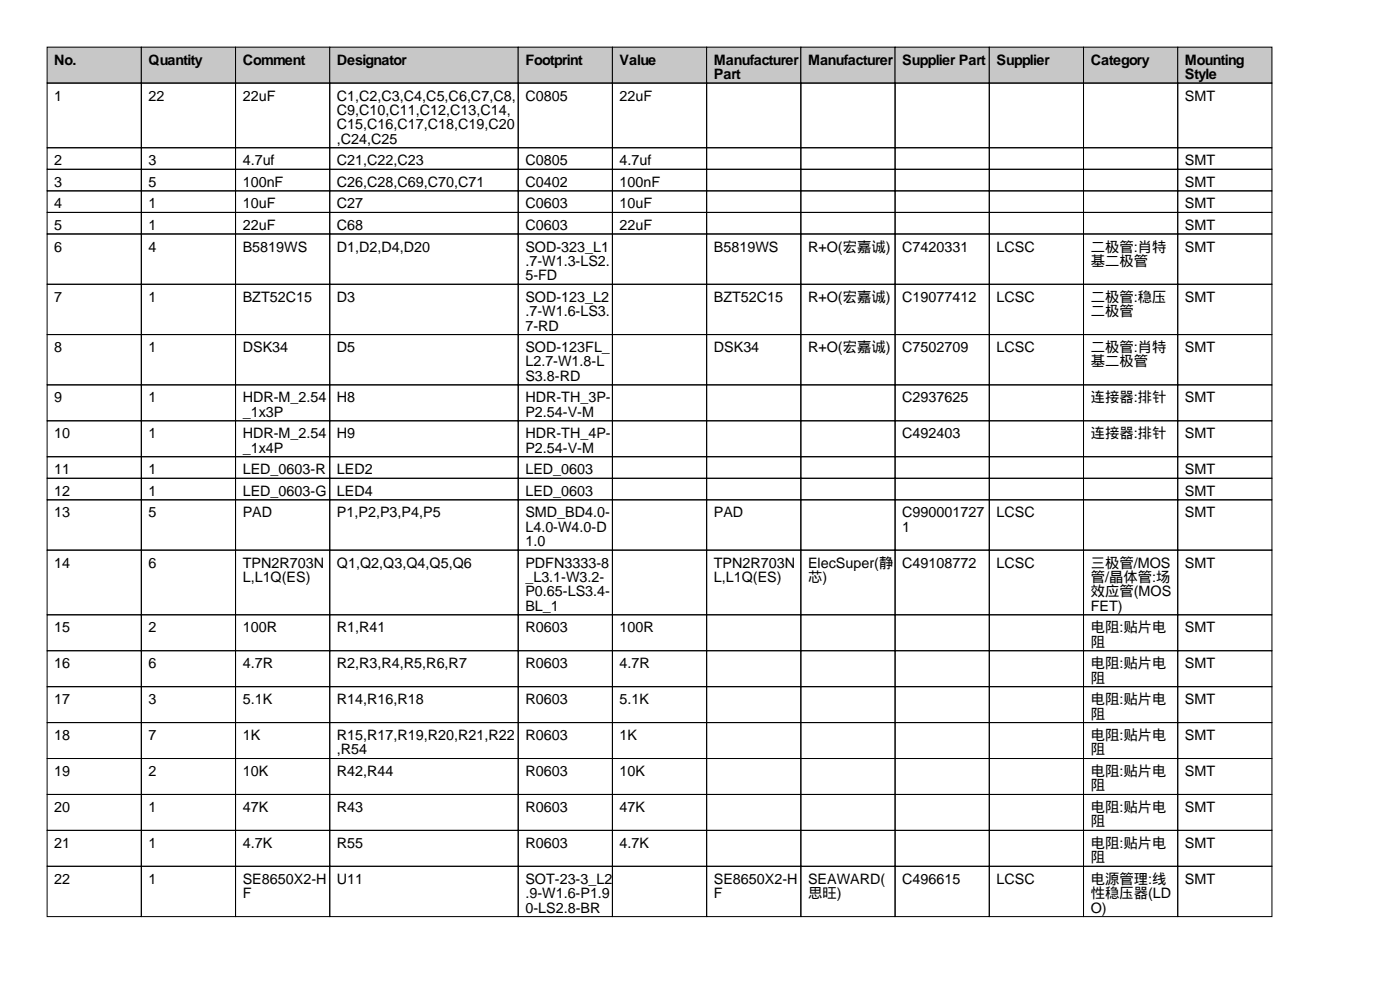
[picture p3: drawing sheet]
<svg xmlns="http://www.w3.org/2000/svg" width="297mm" height="210mm" viewBox="0 0 297 210" stroke-linecap="round" stroke-linejoin="round" font-family="sans-serif">
<defs><g id="words">
<g font-size="3">
<text x="11.5" y="13.7">No.</text>
<text x="31.5" y="13.7">Quantity</text>
<text x="51.5" y="13.7">Comment</text>
<text x="71.5" y="13.7">Designator</text>
<text x="111.5" y="13.7">Footprint</text>
<text x="131.5" y="13.7">Value</text>
<text x="151.5" y="13.7">Manufacturer</text>
<text x="151.5" y="16.8">Part</text>
<text x="171.5" y="13.7">Manufacturer</text>
<text x="191.5" y="13.7">Supplier Part</text>
<text x="211.5" y="13.7">Supplier</text>
<text x="231.5" y="13.7">Category</text>
<text x="251.5" y="13.7">Mounting</text>
<text x="251.5" y="16.8">Style</text>
<text x="11.5" y="21.3">1</text>
<text x="31.5" y="21.3">22</text>
<text x="51.5" y="21.3">22uF</text>
<text x="71.5" y="21.3">C1,C2,C3,C4,C5,C6,C7,C8,</text>
<text x="111.5" y="21.3">C0805</text>
<text x="131.5" y="21.3">22uF</text>
<text x="251.5" y="21.3">SMT</text>
<text x="71.5" y="24.4">C9,C10,C11,C12,C13,C14,</text>
<text x="71.5" y="27.4">C15,C16,C17,C18,C19,C20</text>
<text x="11.5" y="35.1">2</text>
<text x="31.5" y="35.1">3</text>
<text x="51.5" y="35.1">4.7uf</text>
<text x="71.5" y="30.5">,C24,C25</text>
<text x="71.5" y="35.1">C21,C22,C23</text>
<text x="111.5" y="35.1">C0805</text>
<text x="131.5" y="35.1">4.7uf</text>
<text x="251.5" y="35.1">SMT</text>
<text x="11.5" y="39.6">3</text>
<text x="31.5" y="39.6">5</text>
<text x="51.5" y="39.6">100nF</text>
<text x="71.5" y="39.6">C26,C28,C69,C70,C71</text>
<text x="111.5" y="39.6">C0402</text>
<text x="131.5" y="39.6">100nF</text>
<text x="251.5" y="39.6">SMT</text>
<text x="11.5" y="44.2">4</text>
<text x="31.5" y="44.2">1</text>
<text x="51.5" y="44.2">10uF</text>
<text x="71.5" y="44.2">C27</text>
<text x="111.5" y="44.2">C0603</text>
<text x="131.5" y="44.2">10uF</text>
<text x="251.5" y="44.2">SMT</text>
<text x="11.5" y="48.8">5</text>
<text x="11.5" y="53.3">6</text>
<text x="31.5" y="48.8">1</text>
<text x="31.5" y="53.3">4</text>
<text x="51.5" y="48.8">22uF</text>
<text x="51.5" y="53.3">B5819WS</text>
<text x="71.5" y="48.8">C68</text>
<text x="71.5" y="53.3">D1,D2,D4,D20</text>
<text x="111.5" y="48.8">C0603</text>
<text x="111.5" y="53.3">SOD-323_L1</text>
<text x="131.5" y="48.8">22uF</text>
<text x="151.5" y="53.3">B5819WS</text>
<text x="171.5" y="53.3">R+O(宏嘉诚)</text>
<text x="191.5" y="53.3">C7420331</text>
<text x="211.5" y="53.3">LCSC</text>
<text x="231.5" y="53.3">二极管:肖特</text>
<text x="251.5" y="48.8">SMT</text>
<text x="251.5" y="53.3">SMT</text>
<text x="111.5" y="56.4">.7-W1.3-LS2.</text>
<text x="111.5" y="59.4">5-FD</text>
<text x="231.5" y="56.4">基二极管</text>
<text x="11.5" y="64">7</text>
<text x="31.5" y="64">1</text>
<text x="51.5" y="64">BZT52C15</text>
<text x="71.5" y="64">D3</text>
<text x="111.5" y="64">SOD-123_L2</text>
<text x="151.5" y="64">BZT52C15</text>
<text x="171.5" y="64">R+O(宏嘉诚)</text>
<text x="191.5" y="64">C19077412</text>
<text x="211.5" y="64">LCSC</text>
<text x="231.5" y="64">二极管:稳压</text>
<text x="251.5" y="64">SMT</text>
<text x="111.5" y="67.1">.7-W1.6-LS3.</text>
<text x="111.5" y="70.1">7-RD</text>
<text x="231.5" y="67.1">二极管</text>
<text x="11.5" y="74.7">8</text>
<text x="31.5" y="74.7">1</text>
<text x="51.5" y="74.7">DSK34</text>
<text x="71.5" y="74.7">D5</text>
<text x="111.5" y="74.7">SOD-123FL_</text>
<text x="111.5" y="77.7">L2.7-W1.8-L</text>
<text x="151.5" y="74.7">DSK34</text>
<text x="171.5" y="74.7">R+O(宏嘉诚)</text>
<text x="191.5" y="74.7">C7502709</text>
<text x="211.5" y="74.7">LCSC</text>
<text x="231.5" y="74.7">二极管:肖特</text>
<text x="231.5" y="77.7">基二极管</text>
<text x="251.5" y="74.7">SMT</text>
<text x="111.5" y="80.8">S3.8-RD</text>
<text x="11.5" y="85.3">9</text>
<text x="31.5" y="85.3">1</text>
<text x="51.5" y="85.3">HDR-M_2.54</text>
<text x="51.5" y="88.4">_1x3P</text>
<text x="71.5" y="85.3">H8</text>
<text x="111.5" y="85.3">HDR-TH_3P-</text>
<text x="111.5" y="88.4">P2.54-V-M</text>
<text x="191.5" y="85.3">C2937625</text>
<text x="231.5" y="85.3">连接器:排针</text>
<text x="251.5" y="85.3">SMT</text>
<text x="11.5" y="93">10</text>
<text x="31.5" y="93">1</text>
<text x="51.5" y="93">HDR-M_2.54</text>
<text x="71.5" y="93">H9</text>
<text x="111.5" y="93">HDR-TH_4P-</text>
<text x="191.5" y="93">C492403</text>
<text x="231.5" y="93">连接器:排针</text>
<text x="251.5" y="93">SMT</text>
<text x="11.5" y="100.6">11</text>
<text x="31.5" y="100.6">1</text>
<text x="51.5" y="96">_1x4P</text>
<text x="51.5" y="100.6">LED_0603-R</text>
<text x="71.5" y="100.6">LED2</text>
<text x="111.5" y="96">P2.54-V-M</text>
<text x="111.5" y="100.6">LED_0603</text>
<text x="251.5" y="100.6">SMT</text>
<text x="11.5" y="105.2">12</text>
<text x="31.5" y="105.2">1</text>
<text x="51.5" y="105.2">LED_0603-G</text>
<text x="71.5" y="105.2">LED4</text>
<text x="111.5" y="105.2">LED_0603</text>
<text x="251.5" y="105.2">SMT</text>
<text x="11.5" y="109.7">13</text>
<text x="31.5" y="109.7">5</text>
<text x="51.5" y="109.7">PAD</text>
<text x="71.5" y="109.7">P1,P2,P3,P4,P5</text>
<text x="111.5" y="109.7">SMD_BD4.0-</text>
<text x="111.5" y="112.8">L4.0-W4.0-D</text>
<text x="151.5" y="109.7">PAD</text>
<text x="191.5" y="109.7">C990001727</text>
<text x="191.5" y="112.8">1</text>
<text x="211.5" y="109.7">LCSC</text>
<text x="251.5" y="109.7">SMT</text>
<text x="111.5" y="115.8">1.0</text>
<text x="11.5" y="120.4">14</text>
<text x="31.5" y="120.4">6</text>
<text x="51.5" y="120.4">TPN2R703N</text>
<text x="51.5" y="123.4">L,L1Q(ES)</text>
<text x="71.5" y="120.4">Q1,Q2,Q3,Q4,Q5,Q6</text>
<text x="111.5" y="120.4">PDFN3333-8</text>
<text x="111.5" y="123.4">_L3.1-W3.2-</text>
<text x="151.5" y="120.4">TPN2R703N</text>
<text x="151.5" y="123.4">L,L1Q(ES)</text>
<text x="171.5" y="120.4">ElecSuper(静</text>
<text x="171.5" y="123.4">芯)</text>
<text x="191.5" y="120.4">C49108772</text>
<text x="211.5" y="120.4">LCSC</text>
<text x="231.5" y="120.4">三极管/MOS</text>
<text x="231.5" y="123.4">管/晶体管:场</text>
<text x="251.5" y="120.4">SMT</text>
<text x="111.5" y="126.5">P0.65-LS3.4-</text>
<text x="111.5" y="129.5">BL_1</text>
<text x="231.5" y="126.5">效应管(MOS</text>
<text x="231.5" y="129.5">FET)</text>
<text x="11.5" y="134.1">15</text>
<text x="31.5" y="134.1">2</text>
<text x="51.5" y="134.1">100R</text>
<text x="71.5" y="134.1">R1,R41</text>
<text x="111.5" y="134.1">R0603</text>
<text x="131.5" y="134.1">100R</text>
<text x="231.5" y="134.1">电阻:贴片电</text>
<text x="231.5" y="137.2">阻</text>
<text x="251.5" y="134.1">SMT</text>
<text x="11.5" y="141.7">16</text>
<text x="31.5" y="141.7">6</text>
<text x="51.5" y="141.7">4.7R</text>
<text x="71.5" y="141.7">R2,R3,R4,R5,R6,R7</text>
<text x="111.5" y="141.7">R0603</text>
<text x="131.5" y="141.7">4.7R</text>
<text x="231.5" y="141.7">电阻:贴片电</text>
<text x="251.5" y="141.7">SMT</text>
<text x="11.5" y="149.4">17</text>
<text x="31.5" y="149.4">3</text>
<text x="51.5" y="149.4">5.1K</text>
<text x="71.5" y="149.4">R14,R16,R18</text>
<text x="111.5" y="149.4">R0603</text>
<text x="131.5" y="149.4">5.1K</text>
<text x="231.5" y="144.8">阻</text>
<text x="231.5" y="149.4">电阻:贴片电</text>
<text x="251.5" y="149.4">SMT</text>
<text x="231.5" y="152.4">阻</text>
<text x="11.5" y="157">18</text>
<text x="31.5" y="157">7</text>
<text x="51.5" y="157">1K</text>
<text x="71.5" y="157">R15,R17,R19,R20,R21,R22</text>
<text x="71.5" y="160">,R54</text>
<text x="111.5" y="157">R0603</text>
<text x="131.5" y="157">1K</text>
<text x="231.5" y="157">电阻:贴片电</text>
<text x="231.5" y="160">阻</text>
<text x="251.5" y="157">SMT</text>
<text x="11.5" y="164.6">19</text>
<text x="31.5" y="164.6">2</text>
<text x="51.5" y="164.6">10K</text>
<text x="71.5" y="164.6">R42,R44</text>
<text x="111.5" y="164.6">R0603</text>
<text x="131.5" y="164.6">10K</text>
<text x="231.5" y="164.6">电阻:贴片电</text>
<text x="231.5" y="167.6">阻</text>
<text x="251.5" y="164.6">SMT</text>
<text x="11.5" y="172.2">20</text>
<text x="31.5" y="172.2">1</text>
<text x="51.5" y="172.2">47K</text>
<text x="71.5" y="172.2">R43</text>
<text x="111.5" y="172.2">R0603</text>
<text x="131.5" y="172.2">47K</text>
<text x="231.5" y="172.2">电阻:贴片电</text>
<text x="251.5" y="172.2">SMT</text>
<text x="11.5" y="179.8">21</text>
<text x="31.5" y="179.8">1</text>
<text x="51.5" y="179.8">4.7K</text>
<text x="71.5" y="179.8">R55</text>
<text x="111.5" y="179.8">R0603</text>
<text x="131.5" y="179.8">4.7K</text>
<text x="231.5" y="175.3">阻</text>
<text x="231.5" y="179.8">电阻:贴片电</text>
<text x="251.5" y="179.8">SMT</text>
<text x="231.5" y="182.9">阻</text>
<text x="11.5" y="187.5">22</text>
<text x="31.5" y="187.5">1</text>
<text x="51.5" y="187.5">SE8650X2-H</text>
<text x="51.5" y="190.5">F</text>
<text x="71.5" y="187.5">U11</text>
<text x="111.5" y="187.5">SOT-23-3_L2</text>
<text x="111.5" y="190.5">.9-W1.6-P1.9</text>
<text x="151.5" y="187.5">SE8650X2-H</text>
<text x="151.5" y="190.5">F</text>
<text x="171.5" y="187.5">SEAWARD(</text>
<text x="171.5" y="190.5">思旺)</text>
<text x="191.5" y="187.5">C496615</text>
<text x="211.5" y="187.5">LCSC</text>
<text x="231.5" y="187.5">电源管理:线</text>
<text x="231.5" y="190.5">性稳压器(LD</text>
<text x="251.5" y="187.5">SMT</text>
<text x="111.5" y="193.6">0-LS2.8-BR</text>
<text x="231.5" y="193.6">O)</text>
</g>
</g></defs>
<g fill="#c7c7c7" stroke="#000" stroke-width=".21">
<path d="M10 10h20v7.6h-20z"/>
<path d="M30 10h20v7.6h-20z"/>
<path d="M50 10h20v7.6h-20z"/>
<path d="M70 10h40v7.6h-40z"/>
<path d="M110 10h20v7.6h-20z"/>
<path d="M130 10h20v7.6h-20z"/>
<path d="M150 10h20v7.6h-20z"/>
<path d="M170 10h20v7.6h-20z"/>
<path d="M190 10h20v7.6h-20z"/>
<path d="M210 10h20v7.6h-20z"/>
<path d="M230 10h20v7.6h-20z"/>
<path d="M250 10h20v7.6h-20z"/>
</g>
<g fill="none" stroke="#000" stroke-width=".21">
<path d="M10 17.6h20v13.7h-20zM30 17.6h20v13.7h-20zM50 17.6h20v13.7h-20zM70 17.6h40v13.7h-40zM110 17.6h20v13.7h-20zM130 17.6h20v13.7h-20zM150 17.6h20v13.7h-20zM170 17.6h20v13.7h-20zM190 17.6h20v13.7h-20zM210 17.6h20v13.7h-20zM230 17.6h20v13.7h-20zM250 17.6h20v13.7h-20z"/>
<path d="M10 31.3h20v4.6h-20zM10 35.9h20v4.6h-20zM30 31.3h20v4.6h-20zM30 35.9h20v4.6h-20zM50 31.3h20v4.6h-20zM50 35.9h20v4.6h-20zM70 31.3h40v4.6h-40zM70 35.9h40v4.6h-40zM110 31.3h20v4.6h-20zM110 35.9h20v4.6h-20zM130 31.3h20v4.6h-20zM130 35.9h20v4.6h-20z"/>
<path d="M150 31.3h20v4.6h-20zM150 35.9h20v4.6h-20zM170 31.3h20v4.6h-20zM170 35.9h20v4.6h-20zM190 31.3h20v4.6h-20zM190 35.9h20v4.6h-20zM210 31.3h20v4.6h-20zM210 35.9h20v4.6h-20zM230 31.3h20v4.6h-20zM230 35.9h20v4.6h-20zM250 31.3h20v4.6h-20zM250 35.9h20v4.6h-20z"/>
<path d="M10 40.5h20v4.6h-20zM10 45.1h20v4.5h-20zM10 49.6h20v10.7h-20zM30 40.5h20v4.6h-20zM30 45.1h20v4.5h-20zM30 49.6h20v10.7h-20zM50 40.5h20v4.6h-20zM50 45.1h20v4.5h-20zM50 49.6h20v10.7h-20zM70 40.5h40v4.6h-40zM70 45.1h40v4.5h-40zM70 49.6h40v10.7h-40z"/>
<path d="M110 40.5h20v4.6h-20zM110 45.1h20v4.5h-20zM110 49.6h20v10.7h-20zM130 40.5h20v4.6h-20zM130 45.1h20v4.5h-20zM130 49.6h20v10.7h-20zM150 40.5h20v4.6h-20zM150 45.1h20v4.5h-20zM150 49.6h20v10.7h-20zM170 40.5h20v4.6h-20zM170 45.1h20v4.5h-20zM170 49.6h20v10.7h-20z"/>
<path d="M190 40.5h20v4.6h-20zM190 45.1h20v4.5h-20zM190 49.6h20v10.7h-20zM210 40.5h20v4.6h-20zM210 45.1h20v4.5h-20zM210 49.6h20v10.7h-20zM230 40.5h20v4.6h-20zM230 45.1h20v4.5h-20zM230 49.6h20v10.7h-20zM250 40.5h20v4.6h-20zM250 45.1h20v4.5h-20zM250 49.6h20v10.7h-20z"/>
<path d="M10 60.3h20v10.7h-20zM10 71h20v10.6h-20zM30 60.3h20v10.7h-20zM30 71h20v10.6h-20zM50 60.3h20v10.7h-20zM50 71h20v10.6h-20zM70 60.3h40v10.7h-40zM70 71h40v10.6h-40zM110 60.3h20v10.7h-20zM110 71h20v10.6h-20zM130 60.3h20v10.7h-20zM130 71h20v10.6h-20z"/>
<path d="M150 60.3h20v10.7h-20zM150 71h20v10.6h-20zM170 60.3h20v10.7h-20zM170 71h20v10.6h-20zM190 60.3h20v10.7h-20zM190 71h20v10.6h-20zM210 60.3h20v10.7h-20zM210 71h20v10.6h-20zM230 60.3h20v10.7h-20zM230 71h20v10.6h-20zM250 60.3h20v10.7h-20zM250 71h20v10.6h-20z"/>
<path d="M10 81.6h20v7.6h-20zM10 89.2h20v7.7h-20zM10 96.9h20v4.5h-20zM30 81.6h20v7.6h-20zM30 89.2h20v7.7h-20zM30 96.9h20v4.5h-20zM50 81.6h20v7.6h-20zM50 89.2h20v7.7h-20zM50 96.9h20v4.5h-20zM70 81.6h40v7.6h-40zM70 89.2h40v7.7h-40zM70 96.9h40v4.5h-40z"/>
<path d="M110 81.6h20v7.6h-20zM110 89.2h20v7.7h-20zM110 96.9h20v4.5h-20zM130 81.6h20v7.6h-20zM130 89.2h20v7.7h-20zM130 96.9h20v4.5h-20zM150 81.6h20v7.6h-20zM150 89.2h20v7.7h-20zM150 96.9h20v4.5h-20zM170 81.6h20v7.6h-20zM170 89.2h20v7.7h-20zM170 96.9h20v4.5h-20z"/>
<path d="M190 81.6h20v7.6h-20zM190 89.2h20v7.7h-20zM190 96.9h20v4.5h-20zM210 81.6h20v7.6h-20zM210 89.2h20v7.7h-20zM210 96.9h20v4.5h-20zM230 81.6h20v7.6h-20zM230 89.2h20v7.7h-20zM230 96.9h20v4.5h-20zM250 81.6h20v7.6h-20zM250 89.2h20v7.7h-20zM250 96.9h20v4.5h-20z"/>
<path d="M10 101.4h20v4.6h-20zM10 106h20v10.7h-20zM10 116.7h20v13.7h-20zM30 101.4h20v4.6h-20zM30 106h20v10.7h-20zM30 116.7h20v13.7h-20zM50 101.4h20v4.6h-20zM50 106h20v10.7h-20zM50 116.7h20v13.7h-20zM70 101.4h40v4.6h-40zM70 106h40v10.7h-40zM70 116.7h40v13.7h-40z"/>
<path d="M110 101.4h20v4.6h-20zM110 106h20v10.7h-20zM110 116.7h20v13.7h-20zM130 101.4h20v4.6h-20zM130 106h20v10.7h-20zM130 116.7h20v13.7h-20zM150 101.4h20v4.6h-20zM150 106h20v10.7h-20zM150 116.7h20v13.7h-20zM170 101.4h20v4.6h-20zM170 106h20v10.7h-20zM170 116.7h20v13.7h-20z"/>
<path d="M190 101.4h20v4.6h-20zM190 106h20v10.7h-20zM190 116.7h20v13.7h-20zM210 101.4h20v4.6h-20zM210 106h20v10.7h-20zM210 116.7h20v13.7h-20zM230 101.4h20v4.6h-20zM230 106h20v10.7h-20zM230 116.7h20v13.7h-20zM250 101.4h20v4.6h-20zM250 106h20v10.7h-20zM250 116.7h20v13.7h-20z"/>
<path d="M10 130.4h20v7.6h-20zM10 138h20v7.6h-20zM30 130.4h20v7.6h-20zM30 138h20v7.6h-20zM50 130.4h20v7.6h-20zM50 138h20v7.6h-20zM70 130.4h40v7.6h-40zM70 138h40v7.6h-40zM110 130.4h20v7.6h-20zM110 138h20v7.6h-20zM130 130.4h20v7.6h-20zM130 138h20v7.6h-20z"/>
<path d="M150 130.4h20v7.6h-20zM150 138h20v7.6h-20zM170 130.4h20v7.6h-20zM170 138h20v7.6h-20zM190 130.4h20v7.6h-20zM190 138h20v7.6h-20zM210 130.4h20v7.6h-20zM210 138h20v7.6h-20zM230 130.4h20v7.6h-20zM230 138h20v7.6h-20zM250 130.4h20v7.6h-20zM250 138h20v7.6h-20z"/>
<path d="M10 145.6h20v7.7h-20zM10 153.3h20v7.6h-20zM30 145.6h20v7.7h-20zM30 153.3h20v7.6h-20zM50 145.6h20v7.7h-20zM50 153.3h20v7.6h-20zM70 145.6h40v7.7h-40zM70 153.3h40v7.6h-40zM110 145.6h20v7.7h-20zM110 153.3h20v7.6h-20zM130 145.6h20v7.7h-20zM130 153.3h20v7.6h-20z"/>
<path d="M150 145.6h20v7.7h-20zM150 153.3h20v7.6h-20zM170 145.6h20v7.7h-20zM170 153.3h20v7.6h-20zM190 145.6h20v7.7h-20zM190 153.3h20v7.6h-20zM210 145.6h20v7.7h-20zM210 153.3h20v7.6h-20zM230 145.6h20v7.7h-20zM230 153.3h20v7.6h-20zM250 145.6h20v7.7h-20zM250 153.3h20v7.6h-20z"/>
<path d="M10 160.9h20v7.6h-20zM10 168.5h20v7.6h-20zM10 176.1h20v7.6h-20zM30 160.9h20v7.6h-20zM30 168.5h20v7.6h-20zM30 176.1h20v7.6h-20zM50 160.9h20v7.6h-20zM50 168.5h20v7.6h-20zM50 176.1h20v7.6h-20zM70 160.9h40v7.6h-40zM70 168.5h40v7.6h-40zM70 176.1h40v7.6h-40z"/>
<path d="M110 160.9h20v7.6h-20zM110 168.5h20v7.6h-20zM110 176.1h20v7.6h-20zM130 160.9h20v7.6h-20zM130 168.5h20v7.6h-20zM130 176.1h20v7.6h-20zM150 160.9h20v7.6h-20zM150 168.5h20v7.6h-20zM150 176.1h20v7.6h-20zM170 160.9h20v7.6h-20zM170 168.5h20v7.6h-20zM170 176.1h20v7.6h-20z"/>
<path d="M190 160.9h20v7.6h-20zM190 168.5h20v7.6h-20zM190 176.1h20v7.6h-20zM210 160.9h20v7.6h-20zM210 168.5h20v7.6h-20zM210 176.1h20v7.6h-20zM230 160.9h20v7.6h-20zM230 168.5h20v7.6h-20zM230 176.1h20v7.6h-20zM250 160.9h20v7.6h-20zM250 168.5h20v7.6h-20zM250 176.1h20v7.6h-20z"/>
<path d="M10 183.7h20v10.7h-20zM30 183.7h20v10.7h-20zM50 183.7h20v10.7h-20zM70 183.7h40v10.7h-40zM110 183.7h20v10.7h-20zM130 183.7h20v10.7h-20zM150 183.7h20v10.7h-20zM170 183.7h20v10.7h-20zM190 183.7h20v10.7h-20zM210 183.7h20v10.7h-20zM230 183.7h20v10.7h-20zM250 183.7h20v10.7h-20z"/>
</g>
<use href="#words"/>
</svg>
